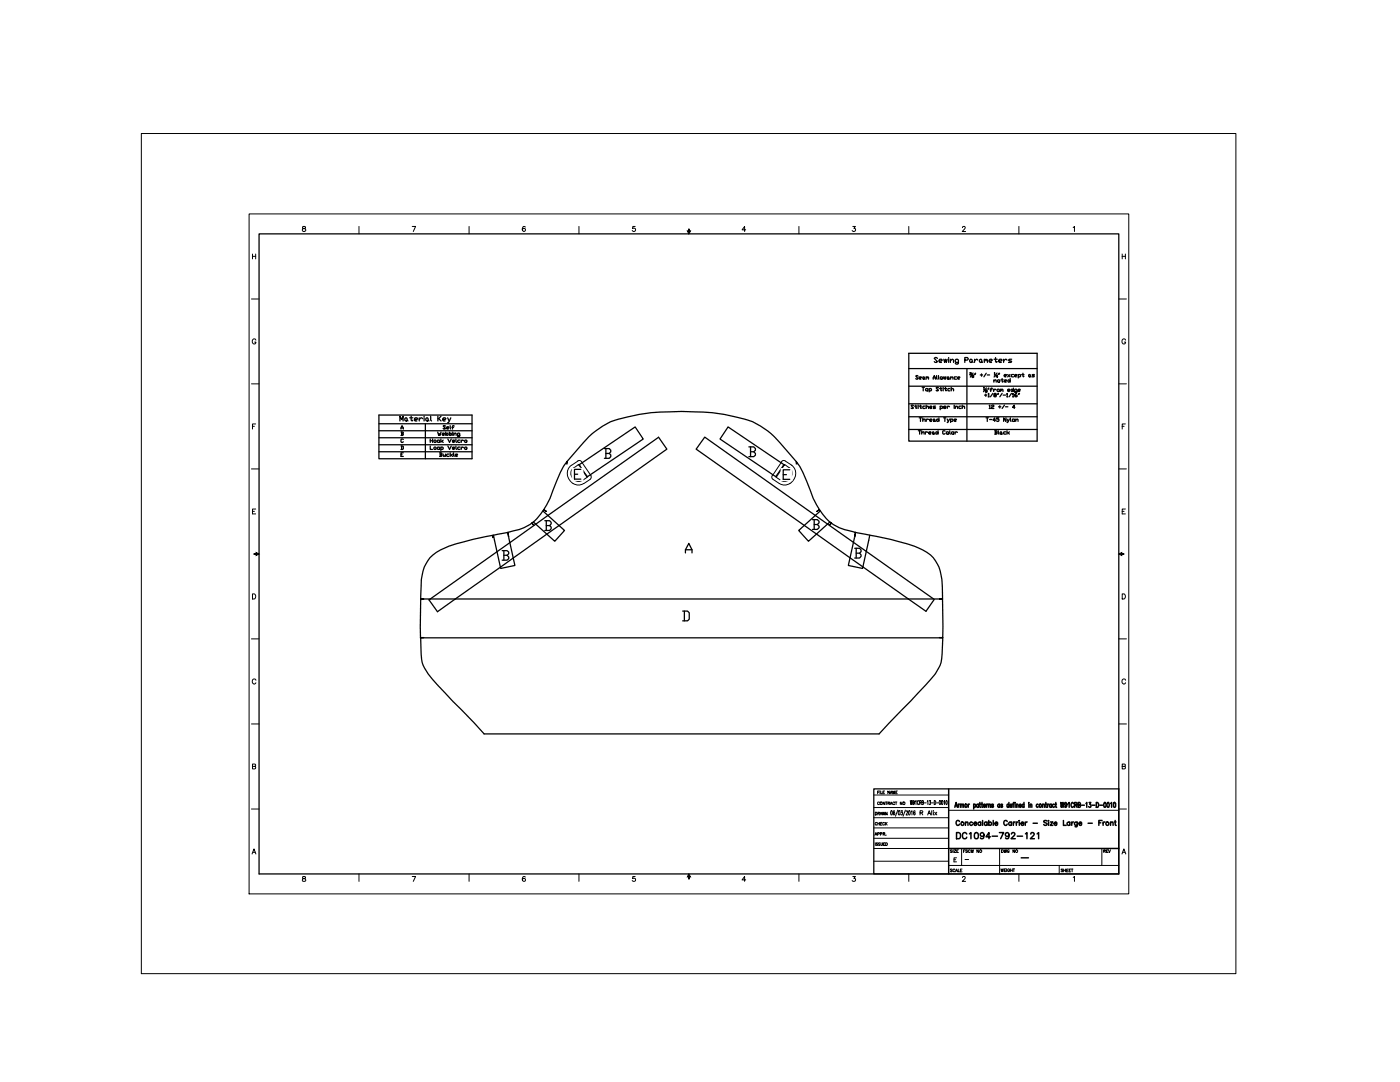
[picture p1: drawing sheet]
<svg xmlns="http://www.w3.org/2000/svg" width="279mm" height="216mm" viewBox="0 0 279 216" stroke-linecap="round" stroke-linejoin="round" font-family="sans-serif">
<!-- layer: T001L001 -->
<path d="M96.6 146.4l-7.7-8.1a22.9 22.9 0 0 1-4.4-5.5 13.2 13.2 0 0 1-.5-5.2l-.1-.4h.7h-.7l.1-7.7h.6h-.6v-.4a16.1 16.1 0 0 1 .4-5.2 6.4 6.4 0 0 1 4.3-4.5l2.3-.9 6.1-1.5 1.3-.2v.6v-.6l3-.6 .1 1.1-.1-1.1a11.5 11.5 0 0 0 4.7-1.8l.4 .4-.4-.4a8.9 8.9 0 0 0 2.4-2.7l.5 .3-.5-.3 1.3-2.3 .5-1.5a20.7 20.7 0 0 1 2.8-5.8v.6v-.6a29.1 29.1 0 0 1 5.8-6.1 12.5 12.5 0 0 1 6.3-2.8 50.9 50.9 0 0 1 15.1-1 39.7 39.7 0 0 1 10 2l.7 .4a14.8 14.8 0 0 1 4.6 3.7l3.3 3.8 .1 .6-.1-.6a23.9 23.9 0 0 1 3.4 7.3l1.2 2.3-.5 .3 .5-.3a8.9 8.9 0 0 0 2.4 2.7l-.4 .4 .4-.4a8.3 8.3 0 0 0 3.7 1.5l1.1 .3-.2 1.1 .2-1.1a95.2 95.2 0 0 1 11.8 2.8l.9 .4a7 7 0 0 1 4.6 6.2l.1 3.9h-.6h.6v7.7h-.6h.6v.4a11.1 11.1 0 0 1-.8 5.8 24.6 24.6 0 0 1-4.1 4.9l-7.8 8.1" fill="none" stroke="#000" stroke-width=".25"/>
<!-- layer: 0 -->
<g fill="none" stroke="#000" stroke-width=".25">
<path d="M51.7 46.7h171.6v127.7h-171.6zM181.4 70.5h25.6v17.5h-25.6zM181.4 73.5h25.6M181.4 77.1h25.6M183.2 75.1l-.3-.2-.1 .2 .4 .4-.1 .2-.3-.2M183.4 75.4l.5-.1h-.5v.2l.4 .2M184 77.3h.5M184.2 75.3h.3l-.1 .4-.2-.2zM184.2 77.3v.7M184.5 75.5l.1 .2M184.7 77.7l.4-.2 .1 .4-.4 .1zM184.8 75.3l.2-.1 .1 .2"/>
<path d="M184.8 75.2v.5M185.1 75.3h.2v.4M185.4 77.7l.2-.2 .3 .2-.1 .3h-.4M185.4 77.5v.7M186.2 75.7l.3-.8 .2 .8M186.2 75.4h.5M186.9 74.9v.6l.1 .2M187.1 71.5l-.2-.2h-.3l-.1 .2 .6 .7-.2 .1h-.3l-.1-.1M187.3 74.9l.1 .8M187.3 77.4l-.4-.1-.1 .1 .5 .5-.1 .1-.4-.1M187.4 72h.5l.2-.1-.2-.2h-.3l-.2 .2 .2 .4h.3M187.5 77.5h.5"/>
<path d="M187.6 75.3l.4-.1 .1 .3-.3 .2zM187.8 77.3v.6v.1l.2-.1M188.2 77.3v.1M188.2 77.5v.5M188.3 75.2l.1 .5 .2-.5 .1 .5 .1-.5M188.4 71.7l.1 .6 .2-.6 .2 .6 .1-.6M188.4 77.5h.5M188.7 77.3v.6l.1 .1 .1-.1M189 75.3h.4l-.2 .4-.2-.2zM189.3 71.3v.2M189.3 71.7v.6M189.4 75.5l.1 .2"/>
<path d="M189.6 77.5l-.4 .2v.3h.4M189.7 72l.4-.3 .2 .2v.4M189.7 71.7v.6M189.7 75.4l.3-.2 .2 .1v.4M189.7 75.2v.5M189.8 77.7l.4-.2 .1 .5M189.8 77.3v.7M190.9 75.2l-.5 .1 .1 .4h.4M191.1 75.4l.5-.1h-.5v.2l.3 .2M191.3 72.3h-.5l-.2-.1v-.3l.2-.2h.3l.2 .2v.6l-.2 .2h-.3l-.2-.2M192.5 71.9h.6l.1-.4-.1-.2h-.6v1M193 73.5v14.5"/>
<path d="M193.5 74.4h.4l-.2 .2M193.7 71.7l.3 .2v.3l-.1 .1-.4-.1v-.3zM193.8 74.6v.2l-.3-.1M194 72.2l.2 .1M194.1 75.1v-.3l.2 .2-.3 .2 .2 .1v-.2M194.2 74.4l-.6 .8M194.5 71.7v.6M194.6 74.5l-.1 .2M194.7 74.5l-.1 .2M195.1 71.9l-.3-.2-.3 .3M195.5 71.9l.1-.2 .3 .2-.1 .4-.3-.1zM195.6 74.8h.5"/>
<path d="M195.9 74.6v.5M195.9 72.2l.2 .1M196.3 77.4l.1-.1v.5M196.3 77.8h.2M196.4 71.9l.2-.2 .2 .3M196.4 71.7v.6M196.5 78.8h.4M196.7 78v-.2l.3 .1-.3 .2v.2l.3-.1-.1-.2M196.7 78.6v.5M196.8 71.9l.1-.2 .2 .2v.4M196.8 74.5l-.4 .7M196.9 77.4l-.6 .8"/>
<path d="M197 74.8h.5M197.2 78.6l.1-.1v.7M197.2 79.2h.2M197.2 77.4v.3M197.4 77.4l-.2 .3M197.4 72h.5l.1-.1-.1-.2h-.3l-.2 .2v.3l.2 .1h.3M197.6 77.8h.4M198 77.6v-.2l-.3 .2v.5M198.1 78.5l-.4 .7M198.3 77.7v.4M198.3 76l.4-.2 .1 .5M198.3 75.8v.5"/>
<path d="M198.4 71.7h.6M198.4 74.4h.1v.4M198.4 74.8h.2M198.5 78.8l-.2-.1 .2-.2h.2l.1 .2-.3 .1-.2 .3 .4 .1v-.4M198.7 71.3v.9l.2 .1 .1-.1M198.8 77.8l-.3-.1-.2 .2M199 77.8l.4-.1v.3l-.3 .1zM199 74.4l-.6 .8M199.1 75.9l.3-.1 .1 .3-.3 .2zM199.1 75.2h-.3l.2-.4v.5M199.2 78.5l-.1 .2M199.3 78.5l-.1 .2"/>
<path d="M199.3 72h.5l.2-.1-.2-.2h-.3l-.2 .2v.3l.2 .1h.3M199.4 74.5l-.2 .2M199.5 74.5l-.1 .2M199.7 77.8l.1-.1 .1 .2M199.7 77.7v.4M199.7 75.8h.5M199.9 77.8l.1-.1 .2 .1v.3M200 75.5v.6l.1 .2 .1-.2M200 78.5l-.5 .7M200.2 78.8h.5M200.3 71.7v.6M200.4 74.9l.5-.1h-.5v.3l.4 .1"/>
<path d="M200.5 76l.4-.1-.1-.1-.3 .1v.4h.3M200.9 78.6l.1-.1v.7M200.9 79.2h.2M201 71.9l-.4-.2-.3 .3M201.1 77.9h.3l.2-.1-.2-.1-.3 .1 .1 .3h.2M201.1 74.7l.5 .5M201.1 75.9l.3-.1 .2 .2-.3 .3zM201.6 74.7l-.5 .5M201.6 75.5v.8M201.8 77.8l.2-.1 .2 .2-.3 .2zM201.9 78.5l-.5 .7M201.9 71.7h-.5l-.1 .2 .1 .1h.4l.1 .2-.1 .1h-.5"/>
<path d="M202.1 78.6l.1-.1v.7M202.1 79.2h.2M202.2 77.4v.7M202.3 74.7l-.5 .1 .1 .4h.4M202.5 74.9l.5-.1h-.5v.3l.3 .1M202.9 78.5l-.4 .2v.4h.5l-.1-.3h-.4M203 78.1h-.4v-.4l.4 .1v.4l-.2 .2-.3-.2M203.2 77.9h.3l.1-.1-.1-.1-.3 .1v.2l.3 .1M203.2 74.8h.5l-.1 .4h-.4M203.2 74.7v.7M203.3 78.5l-.1 .2M203.5 78.5l-.2 .2"/>
<path d="M203.9 74.7h.5M204.1 74.5v.6l.1 .1 .2-.1M205.3 74.8h.3l-.1 .4-.2-.1zM205.6 75.1l.2 .1M206.4 74.7l-.4 .1 .4 .3-.1 .1h-.3M75.6 82.8h18.6v8.7h-18.6zM75.6 84.6h18.6M75.6 86h18.6M75.6 87.3h18.6M75.6 88.7h18.6M75.6 90.1h18.6M79.8 84v-1l.4 .7 .2-.7v1"/>
<path d="M80 85.6l.2-.7 .3 .7M80 86.2l.5 .1-.1 .2M80 89l.5 .1v.4l-.5 .2M80 85.4h.5M80 90.7h.2M80.2 86.5h.2l.1 .3-.5 .1M80.2 86.2v.7M80.2 89v.7M80.5 87.7h-.5v.5l.2 .1 .3-.1M80.5 90.4h-.5v.7h.5M80.8 83.5l.2-.1 .3 .1-.2 .5-.3-.2zM81.3 83.8l.1 .2"/>
<path d="M81.8 83.4h.6M82.1 83v.8l.1 .2 .2-.2M82.7 83.7h.5l.2-.2-.2-.1h-.3l-.2 .1 .2 .5h.3M83.7 83.4v.6M84.3 83.5l-.3-.1-.3 .3M84.6 83v.2M84.6 83.4v.6M84.9 84.6v6.9M85 83.5l.1-.1 .3 .1-.1 .5-.3-.2zM85.4 83.8l.2 .2M85.9 89v.7h.4M85.9 87.6v.7"/>
<path d="M85.9 87.9h.4M86 83v.8l.1 .2M86.3 87.6v.7M86.6 87.9l.3-.1 .2 .4-.4 .1zM86.6 89.3l.3-.1 .2 .3-.4 .2zM87.3 87.9l.3-.1 .1 .4-.3 .1zM87.3 89.3l.3-.1 .1 .3-.3 .2zM87.3 86.2l.3 .7 .1-.4 .1 .4 .2-.7M87.4 83v1M87.6 83.5l.4 .5M87.7 90.4l.5 .1-.1 .2M87.9 90.7h.2l.1 .2-.5 .2"/>
<path d="M87.9 90.4v.7M88 89.3l.1-.1 .3 .1-.1 .4h-.3M88 87.6v.7M88 89.2v.7M88 83l-.4 .5h-.2M88.2 88.1l.2 .2M88.3 86.7h.3l.1-.2-.1-.1-.3 .1 .1 .4h.2M88.4 83.7h.4l.2-.2-.2-.1h-.3l-.1 .1v.3l.1 .2h.3M88.4 87.8l-.2 .3h-.2M88.4 90.6l.1 .5 .4-.3M88.9 85l-.4-.1-.1 .1 .5 .5-.1 .1-.4-.1M88.9 90.6v.5"/>
<path d="M89 86.7l.2-.3 .2 .1-.1 .4zM89 86.2v.7M89.1 85.4h.4l.1-.1-.1-.2-.4 .2v.2l.4 .1M89.3 83.4l.3 .6M89.4 87.6l.3 .7 .4-.7M89.4 89l.3 .7 .4-.7M89.6 90.6l-.5 .1 .2 .4h.3M89.7 86.2v.7M89.8 84.9l.1 .7M89.8 90.4v.7M89.9 86.4l.2 .1-.1 .4-.3-.2zM90 83.4l-.5 .9h-.2"/>
<path d="M90.1 90.8l.2 .3M90.2 85.3h.3M90.3 88.1h.3l.2-.2-.2-.1-.3 .1 .1 .4h.2M90.3 89.5h.3l.2-.2-.2-.1-.3 .1 .1 .4h.2M90.3 90.6l-.5 .2M90.4 86.2v.1M90.4 86.4v.5M90.5 90.4v.5l.1 .2M90.6 86.7l.3-.3 .1 .5M90.6 86.4v.5M90.6 85h-.3v.6M90.9 90.8h.3v-.2l-.3 .1 .1 .4h.2"/>
<path d="M91 87.6v.6l.1 .1M91 89v.5l.1 .2M91.8 86.9l-.5-.1 .1-.4 .4 .1v.5l-.2 .1-.3-.1M91.8 87.8l-.5 .1 .2 .4h.3M91.8 89.2l-.5 .1 .2 .4h.3M92 87.8v.5M92 89.2v.5M92.5 87.9l-.2-.1-.3 .3M92.5 89.3l-.2-.1-.3 .3M92.7 87.9l.4-.1 .1 .4-.3 .1zM92.7 89.3l.4-.1 .1 .3-.3 .2zM114.7 94.6h.6"/>
<path d="M115.5 92.8l11.3-7.6 1.6 2.4-11.2 7.6zM115.9 93.7h-1.2v1.9h1.2M120.6 89.5h1l.3 .3v.3l-.3 .4M120.9 90.5h.7l.3 .3v.3l-.3 .4h-1M120.9 89.5v2M131.4 87.3l-45.8 32.4 1.7 2.4 45.8-32.5M131.4 87.2l1.7 2.4M139 89.6l1.6-2.4 45.7 32.3M139 89.6l45.8 32.4 1.7-2.4M145.3 85.2l11.2 7.6-1.6 2.4-11.2-7.6zM149.5 89.2h.9l.4 .3v.3l-.4 .3M149.8 90.1h.6l.4 .4v.3l-.4 .3h-.9"/>
<path d="M149.8 89.2v1.9M156.3 94.7h.6M157.6 93.7h-1.3v1.9h1.3M181.4 80.6h25.6M181.4 83.2h25.6M181.4 85.7h25.6M182.3 81l-.4-.2-.1 .2 .5 .4h-.5M182.5 81h.5M182.8 80.8v.6h.2M183.2 80.8v.2M183.2 81v.5M183.3 86h.4"/>
<path d="M183.4 83.4h.5M183.4 81h.5M183.5 86v.6M183.7 80.8v.6h.2M183.7 83.4v.7M184 86.4l.3-.2 .1 .4M184 86v.6M184.2 83.8l.3-.2 .1 .1v.4M184.2 83.4v.7M184.6 81h-.4v.2v.3h.4M184.7 86.2v.4M184.8 81.3l.4-.3 .1 .5"/>
<path d="M184.8 80.8v.7M184.8 83.6v.5M185.1 86.3l-.2-.1-.2 .2M185.3 83.7l-.2-.1-.3 .2M185.3 86.4h.4v-.2l-.4 .1 .2 .3h.2M185.6 81.3h.3v-.3l-.3 .2v.2l.3 .1M185.6 83.8h.3v-.2l-.3 .1v.4h.3M186.1 86.3l.2-.1 .1 .3-.2 .1zM186.2 83.7h.4l-.1 .4-.3-.1zM186.4 86.5l.1 .1M186.6 84l.1 .1M186.7 81l-.5 .2 .5 .2-.5 .1"/>
<path d="M186.7 86.3l.3-.1 .2 .2-.3 .2zM186.9 83.7l.3-.1 .2 .2-.4 .3zM187.2 86v.6M187.4 83.4v.7M187.6 81.2l.2-.2 .3 .2v.2l-.5 .1M187.6 81v.8M188.3 81.3h.4v-.3l-.4 .2v.2l.4 .1M188.3 83.4h.5M188.6 83.4v.7M188.6 86h-.5v.5l.2 .1 .3-.1M188.9 86.2l.4 .1-.1 .3-.3-.1zM189 81v.5"/>
<path d="M189 83.6l.2 .5M189.5 81.2l-.3-.2-.2 .3M189.5 83.6l-.3 .7h-.2M189.5 86v.5l.2 .1M189.7 83.7h.5l-.2 .4h-.3M189.7 83.6v.7M189.9 86.3l.4-.1v.3l-.3 .1zM190.4 83.8l.5-.1h-.5l.1 .4h.3M190.4 80.8v.2M190.4 81v.5M190.6 86.2v.4M190.6 81.3l.4-.3 .1 .5"/>
<path d="M190.6 81v.5M191.1 86.3l-.3-.1-.2 .2M191.8 81h-.4v.2v.3h.4M192 81.3l.4-.3 .1 .5M192 80.8v.7M196.8 83.4h.4M197 83.4v.7M197.4 81l.1-.2v.7M197.4 81.5h.3M197.5 83.7h.5M197.9 81l.4-.2v.2l-.3 .2-.1 .3h.4M198.5 86h.4v.3"/>
<path d="M198.6 83.8h-.4l.3-.4v.7M198.6 86.3h.3l.1 .2-.1 .1h-.4M198.6 86v.6M199.2 86v.5l.2 .1M199.3 81.2h.4M199.4 83.4h-.5v.2l.5 .1-.2 .4-.3-.1M199.5 81v.4M199.7 86.2l.2 .1-.1 .3-.2-.1zM199.9 86.5l.1 .1M200.5 80.8l-.5 .7M200.7 81.2h.4M200.8 83.4v.7l-.5-.7v.7"/>
<path d="M200.8 86.2h-.4l-.1 .1 .1 .3h.4M201 83.6l.2 .5M201 86v.6M201.2 86.4l.2 .2M201.4 83.6l-.3 .7h-.1M201.4 86.2l-.2 .2h-.2M201.6 83.4v.6l.2 .1M202 83.7l.4-.1 .1 .4-.4 .1zM202.5 81.3h-.4l.3-.5v.7M202.7 83.8l.3-.2 .2 .1v.4M202.7 83.6v.5M84 119.5h104.1"/>
<path d="M98.5 106.8l1.4 6.6 2.9-.6-1.3-5.5M100.2 109.9h1l.3 .3v.3l-.3 .3M100.6 110.8h.6l.3 .3v.4l-.3 .3h-1M100.6 109.9v1.9M108.3 102l4.4 3.8-2 2.2-4.3-3.8M108.7 103.9h1l.3 .3v.3l-.3 .4M109 104.9h.7l.3 .3v.3l-.3 .3h-1M109 103.9v1.9M136.8 110.3v-.6l.7-1.3 .6 1.3v.6M136.8 109.7h1.3M162.2 103.7h.9l.4 .3v.3l-.4 .4M162.5 104.7h.6l.4 .3v.3l-.4 .3h-.9"/>
<path d="M162.5 103.7v1.9M163.7 102l-4.3 3.8 1.9 2.2 4.3-3.8M170.6 109.4h.9l.3 .3v.4l-.3 .3M170.9 110.4h.6l.3 .3v.3l-.3 .4h-.9M170.9 109.4v2M173.6 106.8l-1.5 6.6-2.8-.6 1.2-5.5M84 127.3h104.1M136.2 121.9h1l.4 .4v1.2l-.4 .4h-1M136.6 121.9v2M96.6 146.4h78.8M174.4 157.4h48.9v17h-48.9z"/>
</g>
<g fill="none" stroke="#000" stroke-width=".2">
<path d="M28.2 26.6h218.4v167.7h-218.4zM113.2 94.8l.3 .8 .9 .9M113.9 94.6a1.55 1.55 0 0 0 2.3 1.3M114.4 96.5a1.88 1.88 0 0 0 2.1 0M114.5 93.4a1.21 1.21 0 0 0-.5 1.2M115.3 92l.3-.1 .4 .2M115.3 92a2.85 2.85 0 0 0-2.1 2.4l.1 .4M115.6 92.8l-.2-.1-.9 .7M115.6 92.7l1.6 2.3M116 92.1l2 2.8M117.2 95l-.1 .2-.9 .7M117.8 95.6l-1.3 .9"/>
<path d="M117.9 94.9l.1 .3-.2 .4M154.1 94.9l-.1 .3 .3 .4 1.2 .9M154.9 95v.2M155 95.3l.9 .6M156 92.1l-1.9 2.8M156.4 92.7l-1.5 2.3M156.6 92.7l-.2 .1M156.6 92.7l1 .7M156.7 92l-.3-.1-.4 .2M156.7 92l1.3 .9M157.6 93.4a1.21 1.21 0 0 1 .5 1.2M157.7 96.5a1.88 1.88 0 0 1-2.2 0"/>
<path d="M158 92.8a1.88 1.88 0 0 1 .8 2M158.1 94.6a1.55 1.55 0 0 1-2.2 1.3M158.8 94.8l-.3 .8-.8 .9"/>
</g>
<g fill="#fff" stroke="#fff" stroke-width=".2">
<path d="M114.2 93.4v2.5l2.1-2.5zM116.3 93.4v2.5h-2.1z"/>
<path d="M155.9 93.5v2.4l2.1-2.4zM158 93.5v2.4h-2.1z"/>
</g>
<!-- layer: AM_BOR -->
<g fill="#000" stroke="#000" stroke-width=".2">
<path d="M137.2 46.1h.6l-.3 .6zM51.1 110.3l.6 .2-.6 .3zM223.3 110.5l.6-.2v.5zM137.5 174.4l.3 .6h-.6z"/>
<path d="M137.5 45.7v.4zM137.5 45.7v.4z"/>
<path d="M50.7 110.5h.4zM50.7 110.6l.4-.1z"/>
<path d="M223.9 110.6l.4-.1zM223.9 110.5h.4z"/>
<path d="M137.5 175v.4zM137.5 175v.4z"/>
</g>
<g fill="none" stroke="#000" stroke-width=".2">
<path d="M49.7 42.7h175.6v135.7h-175.6zM50.2 59.7h1.5M50.4 51.2h.6M50.4 50.7v1M51 50.7v1M60.4 45.2v.3l.3 .1a.31 .31 0 0 1 .3 .4 .31 .31 0 0 1-.4 .2l-.2-.1a.39 .39 0 0 1 0-.5 .39 .39 0 0 1 .5-.1v-.3zM71.6 45.2v1.5M82.3 45.2h.6l-.4 1M93.6 45.2v1.5M104.8 45.3v-.1a.5 .5 0 0 0-.6 .4 .5 .5 0 0 0 .4 .6l.1-.1a.31 .31 0 0 0 .1-.5 .31 .31 0 0 0-.5 .1l-.1 .2M115.5 45.2v1.5M126.8 45.2h-.5v.4a.35 .35 0 0 1 .5 .1 .35 .35 0 0 1-.1 .5 .35 .35 0 0 1-.5-.2"/>
<path d="M148.8 45.9h-.7l.5-.7v1M159.4 45.2v1.5M170.2 45.2h.5l-.3 .4h.2a.35 .35 0 0 1 0 .5 .35 .35 0 0 1-.5-.1M181.4 45.2v1.5M192.1 45.4l.1-.2h.3l.1 .2-.6 .8h.7M203.3 45.2v1.5M214.2 45.4l.2-.2v1M223.3 59.7h1.5M224 50.7v1M224 51.2h.6M224.6 50.7v1M50.2 76.6h1.5"/>
<path d="M51.1 67.9a.37 .37 0 0 0-.4-.3 .37 .37 0 0 0-.4 .4v.3a.36 .36 0 0 0 .4 .3 .36 .36 0 0 0 .4-.3h-.3M223.3 76.6h1.5M224.6 67.9a.37 .37 0 0 0-.4-.3 .37 .37 0 0 0-.3 .4v.3a.36 .36 0 0 0 .4 .3 .36 .36 0 0 0 .3-.3h-.2M50.2 93.6h1.5M50.4 85.1h.4M51 84.6h-.6v1M223.3 93.6h1.5M224 85.1h.3M224.6 84.6h-.6v1M50.4 118.5a.52 .52 0 0 1 .6 .5 .52 .52 0 0 1-.6 .5zM50.4 102h.4M51 101.6h-.6v.9h.6"/>
<path d="M224 118.5h.3a.57 .57 0 0 1 0 1h-.3zM224 102h.3M224.6 101.6h-.6v.9h.6M50.2 127.5h1.5M51.1 135.7a.37 .37 0 0 0-.4-.2 .37 .37 0 0 0-.4 .4v.2a.37 .37 0 0 0 .4 .4 .37 .37 0 0 0 .4-.3M223.3 127.5h1.5M224.6 135.7a.37 .37 0 0 0-.4-.2 .37 .37 0 0 0-.3 .4v.2a.37 .37 0 0 0 .3 .4 .37 .37 0 0 0 .4-.3M50.2 144.5h1.5M50.4 152.9h.5l.1-.4h-.6v.9l.6-.1v-.2l-.2-.2M174.4 158.6h14.9M175.1 158.1h.3M175.5 157.8h-.4v.6"/>
<path d="M175.6 157.8v.6M175.8 157.8v.6h.3M176.2 158.1h.2M176.5 157.8h-.3v.6h.3M177.6 157.8v.6l-.4-.6v.6M177.6 158.4l.3-.6 .2 .6M177.7 158.2h.3M178.2 158.4v-.6l.2 .6 .2-.6v.6M178.8 158.1h.2M179.1 157.8h-.3v.6h.3M181.7 159.7l.1 .8 .1-.8 .1 .8 .1-.8M182.5 160l-.1 .2a.21 .21 0 0 1-.2-.2 .21 .21 0 0 1 .2-.2v.7l-.2-.1"/>
<path d="M182.7 159.9l.1-.2v.8M183.4 159.9l-.2-.2-.1 .3 .1 .5 .2-.1M185.1 159.9l.1-.2v.8M185.5 159.7h.2l-.1 .3a.22 .22 0 0 1 .1 .3 .22 .22 0 0 1-.3 .2v-.1M186.5 159.7l.2 .2v.5l-.1 .1h-.1zM187.5 159.8a.38 .38 0 0 1 .3 .3 .38 .38 0 0 1-.3 .4zM187.9 159.8a.38 .38 0 0 1 .3 .3 .38 .38 0 0 1-.3 .4zM188.4 159.9l.1-.2v.8M188.8 159.8l.1-.1a.55 .55 0 0 1 0 .8l-.2-.3zM223.3 144.5h1.5M224 152.9h.5l.1-.4h-.6v.9l.6-.1v-.2l-.2-.2M50.2 161.4h1.5"/>
<path d="M50.3 170.4l.4-1 .4 1M50.5 170.1h.4M60.4 174.9v.3l.6 .2a.32 .32 0 0 1-.4 .5 .31 .31 0 0 1-.1-.5l.4-.2 .1-.2zM71.6 174.4v1.5M82.3 174.9h.6l-.4 1M93.6 174.4v1.5M104.8 175v-.1a.45 .45 0 0 0-.6 .5 .45 .45 0 0 0 .5 .4 .31 .31 0 0 0 .1-.4 .31 .31 0 0 0-.5 0l-.1 .2M115.5 174.4v1.5M126.8 174.9h-.5v.4a.35 .35 0 0 1 .5 .1 .35 .35 0 0 1-.1 .5 .35 .35 0 0 1-.5-.2M148.8 175.6h-.7l.5-.7v1M159.4 174.4v1.5M170.2 174.9h.5l-.3 .4a.3 .3 0 0 1 .4 .2 .3 .3 0 0 1-.4 .4l-.3-.2"/>
<path d="M174.4 161.1h14.9M174.4 163.2h14.9M174.4 165.2h14.9M174.4 167.3h14.9M174.4 171.8h14.9M174.4 169.3h14.9M174.6 166.7l.2-.6 .2 .6M174.7 162.1a.28 .28 0 0 1 .3 .2 .28 .28 0 0 1-.3 .3zM174.7 168.2v.5M174.7 166.5h.2M175 164.2a.2 .2 0 0 0-.2-.1 .2 .2 0 0 0-.2 .2v.1a.2 .2 0 0 0 .2 .2 .2 .2 0 0 0 .2-.1M175.1 166.4h.4v-.2l-.4-.1v.6"/>
<path d="M175.2 162.3h.3v-.2h-.3v.5M175.2 168.2h-.3l.3 .4h-.3M175.2 164.1v.5M175.2 164.4h.3M175.4 162.3l.1 .3M175.5 160.2l-.1-.2-.3 .2 .1 .3 .3-.1M175.5 164.1v.5M175.6 162.6l.2-.5 .2 .5M175.7 168.2h-.4l.4 .4h-.4M175.7 166.4h.3v-.2l-.3-.1v.6M175.7 162.4h.3M175.7 164.4h.2"/>
<path d="M175.8 168.2v.4l.2 .1 .1-.1v-.4M176 164.1h-.3v.5h.3M176.1 162.1l.1 .5 .1-.5 .2 .5 .1-.5M176.2 166.4h.3l.1-.2-.4-.1v.6M176.3 168.4h.2M176.4 166.4l.2 .3M176.5 164.2a.2 .2 0 0 0-.2-.1 .2 .2 0 0 0-.1 .2v.1a.2 .2 0 0 0 .1 .2 .2 .2 0 0 0 .2-.1M176.6 160v.5l-.4-.5v.5M176.6 168.2h-.3v.5h.3M176.7 164.1v.5M176.7 160h.4M176.8 168.2l.3 .1v.3l-.2 .1h-.1z"/>
<path d="M176.8 166.6h.1M176.8 164.3l.3 .3M176.9 160v.5M177.1 162.1v.5l-.4-.5v.5M177.1 164.1l-.4 .3M177.2 160.3l.3-.1v-.2h-.3v.5M177.4 160.3l.2 .2M177.6 160.5l.3-.5 .2 .5M177.7 160.4h.3M177.8 161.8h.1a.6 .6 0 0 1 0 .8l-.2-.4zM178.5 160.2l-.2-.2-.1 .2 .1 .3 .2-.1M178.5 161.9v-.1a.4 .4 0 0 0-.3 .4 .4 .4 0 0 0 .3 .4v-.5h-.2l-.1 .2"/>
<path d="M178.7 160h.3M178.8 160v.5M179.2 161.6l-.5 1.3M179.3 161.8h.1a.52 .52 0 0 1 0 .8l-.1-.4zM179.8 161.8h.3l-.2 .3a.22 .22 0 0 1 .2 .3 .22 .22 0 0 1-.3 0M180 160v.5l-.3-.5v.5M180.7 161.6l-.5 1.3M180.8 162l.1-.2a.21 .21 0 0 1 .3 .1 .21 .21 0 0 1-.1 .3l-.3 .4h.4M181.4 161.8h.1a.52 .52 0 0 1 0 .8l-.2-.2zM181.4 174.4v1.5M181.9 161.9l.1-.1v.8M182.6 161.9l-.1-.1a.6 .6 0 0 0 0 .8 .27 .27 0 0 0 .1-.3 .27 .27 0 0 0-.2-.2l-.1 .2"/>
<path d="M183.5 160.1h.3v-.3l-.3-.1v.8M183.6 162.2h.5v-.3l-.5-.1v.8M183.7 160.1l.2 .4M183.9 162.2l.3 .4M184 160.1l.3-.1-.1-.3h-.2v.8h.3l-.1-.4M184.5 160.2h.3M185.1 162.6l.3-.8 .4 .8M185.3 162.3h.3M185.9 160.2h.4M185.9 161.8v.8M186.2 161.8h.1M186.3 162.1v.5"/>
<path d="M186.5 162.1l.5 .5M186.9 160.2h.4M187 162.1l-.5 .5M189.3 172.7h34M189.3 161.7h34M190 169.6h-.3v.2l.3 .2h-.3M190 173.5l-.3-.1v.2l.3 .3h-.3M190.2 169.6v.5M190.4 169.6h.4l-.4 .5h.4M190.4 171.5h.3M190.6 173.5a.22 .22 0 0 0-.4 0 .22 .22 0 0 0 0 .3 .22 .22 0 0 0 .4 0M190.7 174l.2-.6 .2 .6"/>
<path d="M190.8 173.8h.2M190.9 171.2h-.5v.8h.5M190.9 169.8h.2M191.2 173.4v.6h.3M191.3 169.6h-.4v.5h.4M191.7 173.7h.2M191.9 169.3v3.4M192 173.4h-.3v.6h.3M192.1 175.1l.1-.2h.3l.1 .3-.6 .7h.7M192.3 169.8h.2M192.6 171.5h.7M192.6 169.6h-.3v.5"/>
<path d="M193.1 169.6h-.4l.4 .3-.2 .2-.2-.1M193.6 169.7a.2 .2 0 0 0-.2-.1 .2 .2 0 0 0-.2 .2 .24 .24 0 0 0 .1 .2 .24 .24 0 0 0 .3 0M193.8 170.1v-.5l.2 .5 .2-.5v.5M195.3 169.6v.5l-.3-.5v.5M199.5 169.3v5.1M199.7 173.4l.2 .5 .1-.5 .1 .5 .2-.5M199.9 169.6h.2a.3 .3 0 0 1 .2 .2 .3 .3 0 0 1-.2 .3h-.2zM200.4 169.6l.1 .5 .1-.5 .2 .5 .1-.5M200.4 173.7h.2M200.8 173.4h-.4v.5h.4M200.9 173.4v.5M201.4 169.7a.2 .2 0 0 0-.2-.1 .2 .2 0 0 0-.2 .2 .24 .24 0 0 0 .1 .2 .24 .24 0 0 0 .3 0l-.1-.1"/>
<path d="M201.5 173.5h-.1a.22 .22 0 0 0-.3 0 .22 .22 0 0 0 .1 .3 .22 .22 0 0 0 .3 0l-.1-.1M201.6 173.7h.4M201.6 173.4v.5M202 173.4v.5M202.2 173.4h.3M202.3 173.4v.5M202.5 169.6v.5l-.3-.5v.5M203.3 174.4v1.5M211.4 172.7v1.7M212.1 173.5l-.3-.1v.2l.3 .3h-.3M212.3 173.4v.6M212.3 173.7h.4"/>
<path d="M212.7 173.4v.6M212.9 173.7h.2M213.2 173.4h-.3v.6h.3M213.4 173.7h.1M213.7 173.4h-.3v.6h.3M213.8 173.4h.3M214 173.4v.6M214.2 175.1l.2-.2v1M219.9 169.3v3.4M220.3 169.8h.3v-.2h-.3v.5M220.4 169.8l.2 .3M220.8 169.8h.2"/>
<path d="M221.2 169.6h-.4v.5h.4M221.2 169.6l.2 .5 .2-.5M223.3 161.4h1.5M223.9 170.4l.4-1 .4 1M224 170.1h.5"/>
<circle cx="175.9" cy="160.3" r=".23"/>
<circle cx="180.4" cy="160.3" r=".23"/>
<circle cx="195.7" cy="169.8" r=".25"/>
<circle cx="202.9" cy="169.8" r=".26"/>
</g>
<g fill="none" stroke="#000" stroke-width=".3">
<path d="M189.3 157.4v17M189.3 169.3h34M190.6 161.1l.2-1 .3 1M190.6 160.8h.4M190.9 166.1h.4a.67 .67 0 0 1 .4 .6 .67 .67 0 0 1-.4 .7h-.4zM191.2 160.5v.6M191.5 160.5l-.3 .1v.2M191.5 163.9l-.1-.1a.44 .44 0 0 0-.6 .4 .44 .44 0 0 0 .6 .4l.1-.2M191.7 160.6l.1-.1h.2v.6M191.7 160.5v.6M192 160.6l.3-.1v.6M192.7 160.5a.32 .32 0 0 1 .3 .3 .32 .32 0 0 1-.3 .3l-.1-.1z"/>
<path d="M192.7 164.2l.4-.2 .1 .7M192.7 164v.7M192.9 166.4a.43 .43 0 0 0-.5-.3 .43 .43 0 0 0-.3 .5v.3a.43 .43 0 0 0 .3 .5 .43 .43 0 0 0 .5-.3M193.2 160.5v.6M193.5 160.5h-.2l-.1 .3M193.5 166.4l.3-.3v1.3M194.1 164.2a.3 .3 0 0 0-.5-.1 .3 .3 0 0 0 0 .5 .3 .3 0 0 0 .5-.1M194.3 160.6l.1-.1a.28 .28 0 0 1 .3 .3 .28 .28 0 0 1-.3 .3l-.1-.1M194.3 160.5v.9M194.4 164.3h.5a.31 .31 0 0 0-.4-.2 .31 .31 0 0 0-.2 .4 .31 .31 0 0 0 .4 .2l.2-.2M194.6 166.2a.37 .37 0 0 1 .6 .2v.7l-.1 .2h-.5l-.1-.5zM195.3 160.6l-.1-.1a.32 .32 0 0 0-.3 .3 .32 .32 0 0 0 .3 .3l.1-.1"/>
<path d="M195.3 160.5v.6M195.5 160.5h.2M195.6 160.1v.8l.1 .2M195.7 164.2a.31 .31 0 0 0-.5 0 .31 .31 0 0 0 .1 .4l.3 .1 .1-.2M195.7 164v.7M195.8 160.5h.3M196 160.1v1h.1M196.1 163.7v1M196.3 160.8h.4l-.1-.3a.28 .28 0 0 0-.3 .3 .28 .28 0 0 0 .3 .3l.1-.1M196.4 166.6a.37 .37 0 0 1-.6 .2 .37 .37 0 0 1 0-.6l.2-.1a.65 .65 0 0 1 .4 .7 .65 .65 0 0 1-.5 .6l-.2-.2M196.9 160.5v.6M197 164.2a.3 .3 0 0 0-.5-.1 .3 .3 0 0 0 0 .5 .3 .3 0 0 0 .5-.1"/>
<path d="M197 164v.7M197.2 160.5l-.3 .1v.2M197.3 160.6l.2-.1h.1l.1 .6M197.3 164.2a.3 .3 0 0 1 .5-.1 .3 .3 0 0 1 0 .5 .3 .3 0 0 1-.5-.1M197.3 160.5v.6M197.3 163.7v1M197.7 167h-.9l.6-.9v1.3M198 166.8h1.1M198.2 163.7v1M198.3 160.6l-.4-.1 .4 .5-.2 .1-.2-.1M198.6 164.3h.5a.31 .31 0 0 0-.4-.2 .31 .31 0 0 0-.2 .4 .31 .31 0 0 0 .4 .2l.2-.2M199.4 166.1h.9l-.6 1.3"/>
<path d="M199.5 160.6l-.1-.1a.33 .33 0 0 0-.3 .3 .33 .33 0 0 0 .3 .3l.1-.1M199.5 160.5v.6M200.1 160.6l-.4-.1v.2l.4 .2-.1 .2-.3-.1M201 163.9a.39 .39 0 0 0-.5-.1 .39 .39 0 0 0-.2 .5 .35 .35 0 0 0 .3 .4 .35 .35 0 0 0 .4-.3M201.4 160.6l-.2-.1a.3 .3 0 0 0-.2 .3 .3 .3 0 0 0 .3 .3l.1-.1M201.4 160.1v1M201.4 166.6a.38 .38 0 0 1-.5 .3 .38 .38 0 0 1-.2-.6 .38 .38 0 0 1 .6 0l.1 .3a.58 .58 0 0 1-.5 .8l-.2-.2M201.6 160.8h.3v-.3a.28 .28 0 0 0-.3 .3 .28 .28 0 0 0 .3 .3v-.1M201.9 166.4l.2-.3h.2l.2 .4-.7 .9h.8M201.9 164.2a.3 .3 0 0 0-.5-.1 .3 .3 0 0 0 0 .5 .3 .3 0 0 0 .5-.1M201.9 164v.7M202.1 160.5h.2"/>
<path d="M202.2 164v.7M202.4 160.1l-.2 .2v.8M202.6 160.1v.1zM202.6 164l-.4 .3M202.6 160.5v.6M202.8 160.6l.3-.1 .1 .6M202.8 160.5v.6M202.8 164v.7M203 166.8h1.1M203.2 164h-.2l-.2 .3M203.4 160.8h.4l-.1-.3a.3 .3 0 0 0-.3 .3 .3 .3 0 0 0 .3 .3l.1-.1M203.4 163.8h.1"/>
<path d="M203.4 164.1v.6M203.8 164.3h.5a.31 .31 0 0 0-.4-.2 .31 .31 0 0 0-.2 .4 .31 .31 0 0 0 .4 .2l.2-.2M203.8 171.2h1.4M204.4 160.6l-.2-.1a.33 .33 0 0 0-.2 .3 .33 .33 0 0 0 .2 .3l.2-.1M204.4 160.1v1M204.6 164v.7M204.7 166.4l.2-.3v1.3M205 164l-.4 .3M205.3 160.1v.1zM205.3 160.5v.6M205.6 160.6l.1-.1h.2v.6M205.6 160.5v.6"/>
<path d="M205.7 166.4l.2-.3h.3l.2 .4-.8 .9h.8M206.2 164.3h.8M207 166.4l.3-.3v1.3M207.2 160.6l-.1-.1a.33 .33 0 0 0-.3 .3 .33 .33 0 0 0 .3 .3l.1-.1M208 160.6l.4-.1v.6M208 160.5v.6M208.6 160.5h.2M208.7 160.1v1h.1M209 163.8l-.3-.1-.4 .1 .1 .3 .5 .2-.1 .3-.3 .1-.2-.2M209.1 160.5v.6M209.2 163.8h.1M209.3 164.1v.6"/>
<path d="M209.3 160.5h-.2v.3M209.6 164h.5l-.5 .7h.5M209.8 160.6v-.1a.28 .28 0 0 0-.4 .3 .28 .28 0 0 0 .4 .3v-.1M209.8 160.5v.6M210.4 164.3h.5v-.2a.31 .31 0 0 0-.5 .1 .31 .31 0 0 0 .1 .4l.2 .1 .2-.2M210.5 160.6l-.2-.1a.32 .32 0 0 0-.3 .3 .32 .32 0 0 0 .3 .3l.2-.1M210.6 160.5h.2M210.7 160.1v1h.2M211.7 160.1l.1 1 .2-1 .1 1 .2-1M212.2 163.7v1h.6M212.9 160.5v.1a.25 .25 0 0 1-.4 0 .25 .25 0 0 1 .1-.4l.1-.1a.55 .55 0 0 1-.1 1l-.1-.1M213.2 160.3l.2-.2v1"/>
<path d="M213.5 164.2a.31 .31 0 0 0-.5 0 .31 .31 0 0 0 .1 .4l.2 .1 .2-.2M213.5 164v.7M213.9 164v.7M214.3 160.4a.27 .27 0 0 0-.4-.3 .27 .27 0 0 0-.1 .4v.3a.26 .26 0 0 0 .1 .3 .26 .26 0 0 0 .4-.2M214.3 164l-.4 .3M214.5 160.6l.4-.1-.1-.4h-.3v1M214.7 160.6l.2 .5M215 164l-.1 .9h-.3M215 164.2a.3 .3 0 0 0-.5-.1 .3 .3 0 0 0 0 .5 .3 .3 0 0 0 .5-.1M215.2 160.6l.4-.1-.2-.4h-.2v1l.4-.1v-.2l-.2-.2M215.3 164.3l.6-.1a.3 .3 0 0 0-.5-.1 .3 .3 0 0 0 0 .5 .3 .3 0 0 0 .5-.1M215.8 160.7h.6"/>
<path d="M216.7 160.3l.2-.2v1M217.1 164.3h.9M217.4 160.1h.3l-.2 .4a.29 .29 0 0 1 .2 .3 .29 .29 0 0 1-.3 .3l-.1-.2M217.9 160.7h.6M218.8 160.1a.49 .49 0 0 1 .5 .5 .49 .49 0 0 1-.5 .5zM219.3 164.2h.4M219.5 160.7h.6M219.9 163.7h-.6v1M220.1 164v.7M220.4 160.2l.1-.1a.59 .59 0 0 1 0 1l-.2-.4zM220.5 164l-.4 .3M221 160.2l.1-.1a.59 .59 0 0 1 0 1l-.2-.4z"/>
<path d="M221.6 164.2l.4-.2 .1 .7M221.6 164v.7M221.7 160.3l.1-.2v1M222.3 160.2l.1-.1a.59 .59 0 0 1 0 1l-.2-.2zM222.4 164h.3M222.6 163.7v.8l.2 .2"/>
<circle cx="192.1" cy="164.3" r=".32"/>
<circle cx="207.6" cy="160.7" r=".28"/>
<circle cx="221" cy="164.3" r=".32"/>
</g>
</svg>
